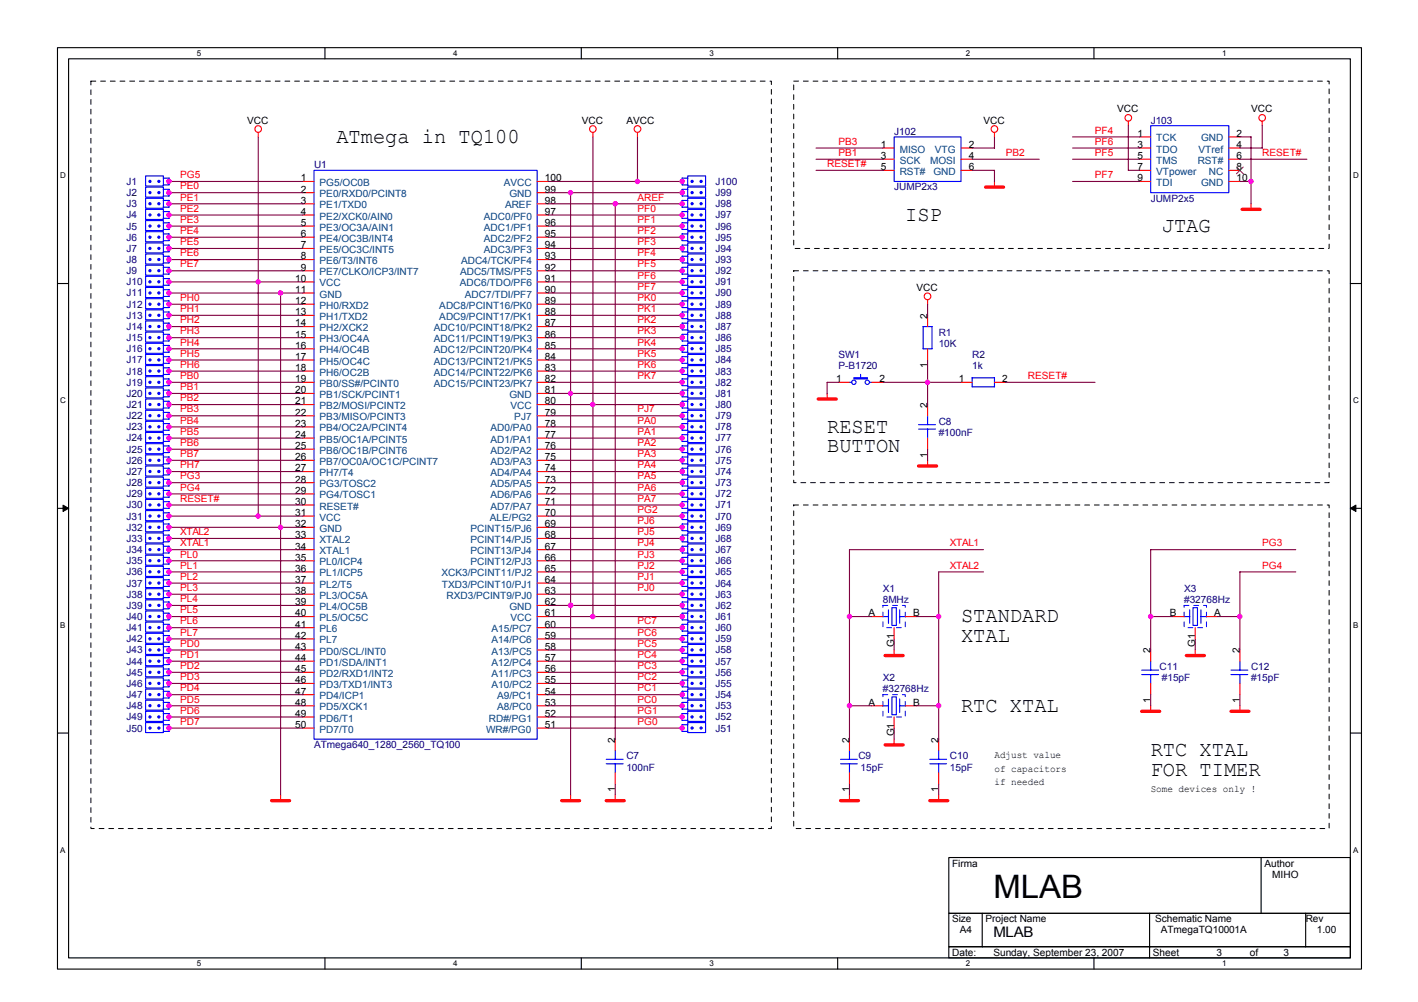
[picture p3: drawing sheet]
<svg xmlns="http://www.w3.org/2000/svg" width="297mm" height="210mm" viewBox="0 0 297 210" stroke-linecap="round" stroke-linejoin="round" font-family="sans-serif">
<defs><g id="words">
<text font-size="6.8" x="208.1" y="188.1">MLAB</text>
<g font-size="4.4">
<text x="70.5" y="29.9">ATmega in TQ100</text>
<text x="189.6" y="46.2">ISP</text>
<text x="243.4" y="48.6">JTAG</text>
<text x="173.3" y="90.6">RESET</text>
<text x="173.3" y="94.7">BUTTON</text>
<text x="201.3" y="130.4">STANDARD</text>
<text x="201.3" y="134.5">XTAL</text>
<text x="201.3" y="149.1">RTC XTAL</text>
<text x="241" y="158.4">RTC XTAL</text>
<text x="241" y="162.5">FOR TIMER</text>
</g>
<text font-size="3" x="208.1" y="196.4">MLAB</text>
<g font-size="2.1">
<text x="234" y="23.6">VCC</text>
<text x="262.1" y="23.6">VCC</text>
<text x="51.7" y="25.9">VCC</text>
<text x="121.9" y="25.9">VCC</text>
<text x="131.2" y="25.9">AVCC</text>
<text x="206" y="25.9">VCC</text>
<text x="238.2" y="28.7">1</text>
<text x="259" y="28.7">2</text>
<text x="184.5" y="31">1</text>
<text x="184.5" y="33.3">3</text>
<text x="184.5" y="35.7">5</text>
<text x="202.9" y="31">2</text>
<text x="202.9" y="33.3">4</text>
<text x="202.9" y="35.7">6</text>
<text x="238.2" y="31">3</text>
<text x="238.2" y="33.3">5</text>
<text x="238.2" y="35.7">7</text>
<text x="259" y="31">4</text>
<text x="259" y="33.3">6</text>
<text x="259" y="35.7">8</text>
<text x="63" y="38">1</text>
<text x="63" y="40.3">2</text>
<text x="114.1" y="40.3">99</text>
<text x="114.1" y="38">100</text>
<text x="238.2" y="38">9</text>
<text x="259" y="38">10</text>
<text x="63" y="42.7">3</text>
<text x="63" y="45">4</text>
<text x="63" y="47.3">5</text>
<text x="114.1" y="47.3">96</text>
<text x="114.1" y="45">97</text>
<text x="114.1" y="42.7">98</text>
<text x="63" y="49.7">6</text>
<text x="63" y="52">7</text>
<text x="114.1" y="52">94</text>
<text x="114.1" y="49.7">95</text>
<text x="61.8" y="59">10</text>
<text x="63" y="54.4">8</text>
<text x="63" y="56.7">9</text>
<text x="114.1" y="59">91</text>
<text x="114.1" y="56.7">92</text>
<text x="114.1" y="54.4">93</text>
<text x="61.8" y="61.4">11</text>
<text x="61.8" y="63.7">12</text>
<text x="114.1" y="63.7">89</text>
<text x="114.1" y="61.4">90</text>
<text x="192" y="60.9">VCC</text>
<text x="61.8" y="66">13</text>
<text x="61.8" y="68.4">14</text>
<text x="61.8" y="70.7">15</text>
<text x="114.1" y="70.7">86</text>
<text x="114.1" y="68.4">87</text>
<text x="114.1" y="66">88</text>
<text x="194.3" y="66.8" transform="rotate(-90 194.3 66.8)">2</text>
<text x="61.8" y="73">16</text>
<text x="61.8" y="75.4">17</text>
<text x="61.8" y="77.7">18</text>
<text x="114.1" y="77.7">83</text>
<text x="114.1" y="75.4">84</text>
<text x="114.1" y="73">85</text>
<text x="194.3" y="77.1" transform="rotate(-90 194.3 77.1)">1</text>
<text x="61.8" y="80.1">19</text>
<text x="61.8" y="82.4">20</text>
<text x="114.1" y="82.4">81</text>
<text x="114.1" y="80.1">82</text>
<text x="175.2" y="80.1">1</text>
<text x="184.3" y="80.1">2</text>
<text x="200.8" y="80.1">1</text>
<text x="209.9" y="80.1">2</text>
<text x="61.8" y="84.7">21</text>
<text x="61.8" y="87.1">22</text>
<text x="61.8" y="89.4">23</text>
<text x="114.1" y="89.4">78</text>
<text x="114.1" y="84.7">80</text>
<text x="114.1" y="87.1">79</text>
<text x="194.3" y="85.5" transform="rotate(-90 194.3 85.5)">2</text>
<text x="61.8" y="91.8">24</text>
<text x="61.8" y="94.1">25</text>
<text x="114.1" y="94.1">76</text>
<text x="114.1" y="91.8">77</text>
<text x="194.3" y="95.8" transform="rotate(-90 194.3 95.8)">1</text>
<text x="61.8" y="96.4">26</text>
<text x="61.8" y="98.8">27</text>
<text x="61.8" y="101.1">28</text>
<text x="114.1" y="101.1">73</text>
<text x="114.1" y="98.8">74</text>
<text x="114.1" y="96.4">75</text>
<text x="61.8" y="103.4">29</text>
<text x="61.8" y="105.8">30</text>
<text x="114.1" y="105.8">71</text>
<text x="114.1" y="103.4">72</text>
<text x="61.8" y="108.1">31</text>
<text x="61.8" y="110.4">32</text>
<text x="61.8" y="112.8">33</text>
<text x="114.1" y="112.8">68</text>
<text x="114.1" y="110.4">69</text>
<text x="114.1" y="108.1">70</text>
<text x="61.8" y="115.1">34</text>
<text x="61.8" y="117.5">35</text>
<text x="61.8" y="119.8">36</text>
<text x="114.1" y="119.8">65</text>
<text x="114.1" y="117.5">66</text>
<text x="114.1" y="115.1">67</text>
<text x="61.8" y="122.1">37</text>
<text x="61.8" y="124.5">38</text>
<text x="114.1" y="124.5">63</text>
<text x="114.1" y="122.1">64</text>
<text x="61.8" y="126.8">39</text>
<text x="61.8" y="129.1">40</text>
<text x="61.8" y="131.5">41</text>
<text x="114.1" y="131.5">60</text>
<text x="114.1" y="129.1">61</text>
<text x="114.1" y="126.8">62</text>
<text x="181.9" y="129.1">A</text>
<text x="191.3" y="129.1">B</text>
<text x="245" y="129.1">B</text>
<text x="254.4" y="129.1">A</text>
<text x="61.8" y="133.8">42</text>
<text x="61.8" y="136.1">43</text>
<text x="114.1" y="136.1">58</text>
<text x="114.1" y="133.8">59</text>
<text x="187.3" y="135.6" transform="rotate(-90 187.3 135.6)">G1</text>
<text x="241" y="136.9" transform="rotate(-90 241 136.9)">2</text>
<text x="250.4" y="135.6" transform="rotate(-90 250.4 135.6)">G1</text>
<text x="259.7" y="136.9" transform="rotate(-90 259.7 136.9)">2</text>
<text x="61.8" y="138.5">44</text>
<text x="61.8" y="140.8">45</text>
<text x="61.8" y="143.2">46</text>
<text x="114.1" y="143.2">55</text>
<text x="114.1" y="140.8">56</text>
<text x="114.1" y="138.5">57</text>
<text x="61.8" y="145.5">47</text>
<text x="61.8" y="147.8">48</text>
<text x="114.1" y="147.8">53</text>
<text x="114.1" y="145.5">54</text>
<text x="181.9" y="147.8">A</text>
<text x="191.3" y="147.8">B</text>
<text x="241" y="147.2" transform="rotate(-90 241 147.2)">1</text>
<text x="259.7" y="147.2" transform="rotate(-90 259.7 147.2)">1</text>
<text x="61.8" y="150.2">49</text>
<text x="61.8" y="152.5">50</text>
<text x="114.1" y="152.5">51</text>
<text x="114.1" y="150.2">52</text>
<text x="128.9" y="155.6" transform="rotate(-90 128.9 155.6)">2</text>
<text x="177.9" y="155.6" transform="rotate(-90 177.9 155.6)">2</text>
<text x="187.3" y="154.3" transform="rotate(-90 187.3 154.3)">G1</text>
<text x="196.6" y="155.6" transform="rotate(-90 196.6 155.6)">2</text>
<text x="208.3" y="158.9">Adjust value</text>
<text x="208.3" y="161.7">of capacitors</text>
<text x="128.9" y="165.9" transform="rotate(-90 128.9 165.9)">1</text>
<text x="177.9" y="165.9" transform="rotate(-90 177.9 165.9)">1</text>
<text x="196.6" y="165.9" transform="rotate(-90 196.6 165.9)">1</text>
<text x="208.3" y="164.5">if needed</text>
<text x="241" y="165.9">Some devices only !</text>
<text x="199.5" y="181.5">Firma</text>
<text x="264.9" y="181.5">Author</text>
<text x="266.5" y="183.9">MIHO</text>
<text x="199.5" y="193.2">Size</text>
<text x="201.1" y="195.5">A4</text>
<text x="206.5" y="193.2">Project Name</text>
<text x="242" y="193.2">Schematic Name</text>
<text x="243.1" y="195.5">ATmegaTQ10001A</text>
<text x="273.5" y="193.2">Rev</text>
<text x="275.9" y="195.5">1.00</text>
<text x="199.5" y="200.2">Date:</text>
<text x="208.1" y="200.2">Sunday, September 23, 2007</text>
<text x="241.5" y="200.2">Sheet</text>
<text x="254.8" y="200.2">3</text>
<text x="261.8" y="200.2">of</text>
<text x="268.9" y="200.2">3</text>
</g>
<g font-size="2.1" fill="#000080">
<text x="187.3" y="28.2">J102</text>
<text x="241" y="25.9">J103</text>
<text x="65.8" y="35.2">U1</text>
<text x="26.5" y="41.1">J2</text>
<text x="26.5" y="38.7">J1</text>
<text x="149.9" y="41.1">J99</text>
<text x="149.9" y="38.7">J100</text>
<text x="187.3" y="39.9">JUMP2x3</text>
<text x="26.5" y="45.7">J4</text>
<text x="26.5" y="43.4">J3</text>
<text x="149.9" y="45.7">J97</text>
<text x="149.9" y="43.4">J98</text>
<text x="241" y="42.2">JUMP2x5</text>
<text x="26.5" y="48.1">J5</text>
<text x="26.5" y="50.4">J6</text>
<text x="26.5" y="52.8">J7</text>
<text x="149.9" y="52.8">J94</text>
<text x="149.9" y="50.4">J95</text>
<text x="149.9" y="48.1">J96</text>
<text x="26.5" y="57.4">J9</text>
<text x="26.5" y="55.1">J8</text>
<text x="26.5" y="59.8">J10</text>
<text x="149.9" y="57.4">J92</text>
<text x="149.9" y="55.1">J93</text>
<text x="149.9" y="59.8">J91</text>
<text x="26.5" y="64.5">J12</text>
<text x="26.5" y="62.1">J11</text>
<text x="149.9" y="62.1">J90</text>
<text x="149.9" y="64.5">J89</text>
<text x="26.5" y="66.8">J13</text>
<text x="26.5" y="69.1">J14</text>
<text x="26.5" y="71.5">J15</text>
<text x="149.9" y="66.8">J88</text>
<text x="149.9" y="69.1">J87</text>
<text x="149.9" y="71.5">J86</text>
<text x="196.6" y="70.3">R1</text>
<text x="26.5" y="76.1">J17</text>
<text x="26.5" y="73.8">J16</text>
<text x="149.9" y="73.8">J85</text>
<text x="149.9" y="76.1">J84</text>
<text x="175.6" y="75">SW1</text>
<text x="175.6" y="77.3">P-B1720</text>
<text x="196.6" y="72.6">10K</text>
<text x="203.6" y="75">R2</text>
<text x="203.6" y="77.3">1k</text>
<text x="26.5" y="80.8">J19</text>
<text x="26.5" y="78.5">J18</text>
<text x="26.5" y="83.1">J20</text>
<text x="149.9" y="83.1">J81</text>
<text x="149.9" y="78.5">J83</text>
<text x="149.9" y="80.8">J82</text>
<text x="26.5" y="87.8">J22</text>
<text x="26.5" y="85.5">J21</text>
<text x="149.9" y="85.5">J80</text>
<text x="149.9" y="87.8">J79</text>
<text x="196.6" y="89">C8</text>
<text x="26.5" y="92.5">J24</text>
<text x="26.5" y="94.8">J25</text>
<text x="26.5" y="90.1">J23</text>
<text x="149.9" y="92.5">J77</text>
<text x="149.9" y="90.1">J78</text>
<text x="149.9" y="94.8">J76</text>
<text x="196.6" y="91.3">#100nF</text>
<text x="26.5" y="101.8">J28</text>
<text x="26.5" y="97.2">J26</text>
<text x="26.5" y="99.5">J27</text>
<text x="149.9" y="97.2">J75</text>
<text x="149.9" y="99.5">J74</text>
<text x="149.9" y="101.8">J73</text>
<text x="26.5" y="104.2">J29</text>
<text x="26.5" y="106.5">J30</text>
<text x="149.9" y="106.5">J71</text>
<text x="149.9" y="104.2">J72</text>
<text x="26.5" y="108.8">J31</text>
<text x="26.5" y="113.5">J33</text>
<text x="26.5" y="111.2">J32</text>
<text x="149.9" y="113.5">J68</text>
<text x="149.9" y="111.2">J69</text>
<text x="149.9" y="108.8">J70</text>
<text x="26.5" y="115.8">J34</text>
<text x="26.5" y="118.2">J35</text>
<text x="149.9" y="115.8">J67</text>
<text x="149.9" y="118.2">J66</text>
<text x="26.5" y="120.5">J36</text>
<text x="26.5" y="122.9">J37</text>
<text x="26.5" y="125.2">J38</text>
<text x="149.9" y="120.5">J65</text>
<text x="149.9" y="122.9">J64</text>
<text x="149.9" y="125.2">J63</text>
<text x="185" y="124">X1</text>
<text x="248" y="124">X3</text>
<text x="26.5" y="127.5">J39</text>
<text x="26.5" y="129.9">J40</text>
<text x="149.9" y="127.5">J62</text>
<text x="149.9" y="129.9">J61</text>
<text x="185" y="126.4">8MHz</text>
<text x="248" y="126.4">#32768Hz</text>
<text x="26.5" y="132.2">J41</text>
<text x="26.5" y="134.6">J42</text>
<text x="26.5" y="136.9">J43</text>
<text x="149.9" y="132.2">J60</text>
<text x="149.9" y="134.6">J59</text>
<text x="149.9" y="136.9">J58</text>
<text x="26.5" y="139.2">J44</text>
<text x="26.5" y="141.6">J45</text>
<text x="26.5" y="143.9">J46</text>
<text x="149.9" y="139.2">J57</text>
<text x="149.9" y="143.9">J55</text>
<text x="149.9" y="141.6">J56</text>
<text x="185" y="142.7">X2</text>
<text x="242.9" y="140.4">C11</text>
<text x="243.4" y="142.7">#15pF</text>
<text x="262.1" y="140.4">C12</text>
<text x="262.1" y="142.7">#15pF</text>
<text x="26.5" y="146.2">J47</text>
<text x="26.5" y="148.6">J48</text>
<text x="149.9" y="146.2">J54</text>
<text x="149.9" y="148.6">J53</text>
<text x="185" y="145.1">#32768Hz</text>
<text x="26.5" y="150.9">J49</text>
<text x="26.5" y="153.2">J50</text>
<text x="149.9" y="153.2">J51</text>
<text x="149.9" y="150.9">J52</text>
<text x="65.8" y="156.7">ATmega640_1280_2560_TQ100</text>
<text x="131.2" y="159.1">C7</text>
<text x="131.2" y="161.4">100nF</text>
<text x="179.8" y="159.1">C9</text>
<text x="180.3" y="161.4">15pF</text>
<text x="199" y="159.1">C10</text>
<text x="199" y="161.4">15pF</text>
</g>
<g font-size="2.1" fill="#f00">
<text x="229.4" y="28">PF4</text>
<text x="173.3" y="35">RESET#</text>
<text x="175.6" y="30.3">PB3</text>
<text x="175.6" y="32.7">PB1</text>
<text x="210.7" y="32.7">PB2</text>
<text x="229.4" y="30.3">PF6</text>
<text x="229.4" y="32.7">PF5</text>
<text x="264.4" y="32.7">RESET#</text>
<text x="37.7" y="39.7">PE0</text>
<text x="37.7" y="37.3">PG5</text>
<text x="229.4" y="37.3">PF7</text>
<text x="37.7" y="42">PE1</text>
<text x="37.7" y="44.3">PE2</text>
<text x="37.7" y="46.7">PE3</text>
<text x="133.5" y="44.3">PF0</text>
<text x="133.5" y="42">AREF</text>
<text x="133.5" y="46.7">PF1</text>
<text x="37.7" y="51.4">PE5</text>
<text x="37.7" y="53.7">PE6</text>
<text x="37.7" y="49">PE4</text>
<text x="133.5" y="51.4">PF3</text>
<text x="133.5" y="53.7">PF4</text>
<text x="133.5" y="49">PF2</text>
<text x="37.7" y="56">PE7</text>
<text x="133.5" y="58.4">PF6</text>
<text x="133.5" y="56">PF5</text>
<text x="37.7" y="65.4">PH1</text>
<text x="37.7" y="63">PH0</text>
<text x="133.5" y="60.7">PF7</text>
<text x="133.5" y="63">PK0</text>
<text x="133.5" y="65.4">PK1</text>
<text x="37.7" y="70.1">PH3</text>
<text x="37.7" y="67.7">PH2</text>
<text x="133.5" y="70.1">PK3</text>
<text x="133.5" y="67.7">PK2</text>
<text x="37.7" y="77.1">PH6</text>
<text x="37.7" y="72.4">PH4</text>
<text x="37.7" y="74.7">PH5</text>
<text x="133.5" y="72.4">PK4</text>
<text x="133.5" y="77.1">PK6</text>
<text x="133.5" y="74.7">PK5</text>
<text x="37.7" y="79.4">PB0</text>
<text x="37.7" y="81.7">PB1</text>
<text x="133.5" y="79.4">PK7</text>
<text x="215.3" y="79.4">RESET#</text>
<text x="37.7" y="84.1">PB2</text>
<text x="37.7" y="88.8">PB4</text>
<text x="37.7" y="86.4">PB3</text>
<text x="133.5" y="88.8">PA0</text>
<text x="133.5" y="86.4">PJ7</text>
<text x="37.7" y="93.4">PB6</text>
<text x="37.7" y="91.1">PB5</text>
<text x="37.7" y="95.8">PB7</text>
<text x="133.5" y="95.8">PA3</text>
<text x="133.5" y="91.1">PA1</text>
<text x="133.5" y="93.4">PA2</text>
<text x="37.7" y="100.4">PG3</text>
<text x="37.7" y="98.1">PH7</text>
<text x="133.5" y="98.1">PA4</text>
<text x="133.5" y="100.4">PA5</text>
<text x="37.7" y="105.1">RESET#</text>
<text x="37.7" y="102.8">PG4</text>
<text x="133.5" y="107.4">PG2</text>
<text x="133.5" y="102.8">PA6</text>
<text x="133.5" y="105.1">PA7</text>
<text x="37.7" y="112.1">XTAL2</text>
<text x="133.5" y="109.8">PJ6</text>
<text x="133.5" y="112.1">PJ5</text>
<text x="37.7" y="119.1">PL1</text>
<text x="37.7" y="114.4">XTAL1</text>
<text x="37.7" y="116.8">PL0</text>
<text x="133.5" y="114.4">PJ4</text>
<text x="133.5" y="116.8">PJ3</text>
<text x="133.5" y="119.1">PJ2</text>
<text x="199" y="114.4">XTAL1</text>
<text x="199" y="119.1">XTAL2</text>
<text x="264.4" y="114.4">PG3</text>
<text x="264.4" y="119.1">PG4</text>
<text x="37.7" y="123.8">PL3</text>
<text x="37.7" y="121.5">PL2</text>
<text x="133.5" y="121.5">PJ1</text>
<text x="133.5" y="123.8">PJ0</text>
<text x="37.7" y="128.5">PL5</text>
<text x="37.7" y="130.8">PL6</text>
<text x="37.7" y="126.1">PL4</text>
<text x="133.5" y="130.8">PC7</text>
<text x="37.7" y="133.1">PL7</text>
<text x="37.7" y="135.5">PD0</text>
<text x="37.7" y="137.8">PD1</text>
<text x="133.5" y="137.8">PC4</text>
<text x="133.5" y="133.1">PC6</text>
<text x="133.5" y="135.5">PC5</text>
<text x="37.7" y="142.5">PD3</text>
<text x="37.7" y="140.2">PD2</text>
<text x="133.5" y="142.5">PC2</text>
<text x="133.5" y="140.2">PC3</text>
<text x="37.7" y="144.8">PD4</text>
<text x="37.7" y="147.2">PD5</text>
<text x="37.7" y="149.5">PD6</text>
<text x="133.5" y="147.2">PC0</text>
<text x="133.5" y="144.8">PC1</text>
<text x="133.5" y="149.5">PG1</text>
<text x="37.7" y="151.9">PD7</text>
<text x="133.5" y="151.9">PG0</text>
</g>
<g font-size="2.1" fill="#004080">
<text x="242.2" y="29.6">TCK</text>
<text x="251.6" y="29.6">GND</text>
<text x="188.5" y="32">MISO</text>
<text x="188.5" y="34.3">SCK</text>
<text x="194.8" y="34.3">MOSI</text>
<text x="195.8" y="32">VTG</text>
<text x="242.2" y="32">TDO</text>
<text x="242.2" y="34.3">TMS</text>
<text x="250.9" y="34.3">RST#</text>
<text x="251.1" y="32">VTref</text>
<text x="66.9" y="39">PG5/OC0B</text>
<text x="66.9" y="41.3">PE0/RXD0/PCINT8</text>
<text x="105.6" y="39">AVCC</text>
<text x="106.7" y="41.3">GND</text>
<text x="188.5" y="36.6">RST#</text>
<text x="195.5" y="36.6">GND</text>
<text x="242.2" y="36.6">VTpower</text>
<text x="242.2" y="39">TDI</text>
<text x="251.6" y="39">GND</text>
<text x="253.2" y="36.6">NC</text>
<text x="66.9" y="43.6">PE1/TXD0</text>
<text x="66.9" y="46">PE2/XCK0/AIN0</text>
<text x="101.4" y="46">ADC0/PF0</text>
<text x="105.8" y="43.6">AREF</text>
<text x="66.9" y="48.3">PE3/OC3A/AIN1</text>
<text x="66.9" y="50.7">PE4/OC3B/INT4</text>
<text x="66.9" y="53">PE5/OC3C/INT5</text>
<text x="101.4" y="53">ADC3/PF3</text>
<text x="101.4" y="50.7">ADC2/PF2</text>
<text x="101.4" y="48.3">ADC1/PF1</text>
<text x="66.9" y="55.3">PE6/T3/INT6</text>
<text x="66.9" y="57.7">PE7/CLKO/ICP3/INT7</text>
<text x="96.4" y="57.7">ADC5/TMS/PF5</text>
<text x="96.6" y="55.3">ADC4/TCK/PF4</text>
<text x="66.9" y="60">VCC</text>
<text x="66.9" y="62.3">GND</text>
<text x="66.9" y="64.7">PH0/RXD2</text>
<text x="92" y="64.7">ADC8/PCINT16/PK0</text>
<text x="96.3" y="60">ADC6/TDO/PF6</text>
<text x="97.4" y="62.3">ADC7/TDI/PF7</text>
<text x="66.9" y="67">PH1/TXD2</text>
<text x="66.9" y="69.4">PH2/XCK2</text>
<text x="66.9" y="71.7">PH3/OC4A</text>
<text x="90.9" y="71.7">ADC11/PCINT19/PK3</text>
<text x="90.9" y="69.4">ADC10/PCINT18/PK2</text>
<text x="92" y="67">ADC9/PCINT17/PK1</text>
<text x="66.9" y="74">PH4/OC4B</text>
<text x="66.9" y="76.4">PH5/OC4C</text>
<text x="90.9" y="76.4">ADC13/PCINT21/PK5</text>
<text x="90.9" y="74">ADC12/PCINT20/PK4</text>
<text x="66.9" y="78.7">PH6/OC2B</text>
<text x="66.9" y="81">PB0/SS#/PCINT0</text>
<text x="66.9" y="83.4">PB1/SCK/PCINT1</text>
<text x="90.9" y="81">ADC15/PCINT23/PK7</text>
<text x="90.9" y="78.7">ADC14/PCINT22/PK6</text>
<text x="106.7" y="83.4">GND</text>
<text x="66.9" y="85.7">PB2/MOSI/PCINT2</text>
<text x="66.9" y="88.1">PB3/MISO/PCINT3</text>
<text x="107" y="85.7">VCC</text>
<text x="107.7" y="88.1">PJ7</text>
<text x="66.9" y="90.4">PB4/OC2A/PCINT4</text>
<text x="66.9" y="92.7">PB5/OC1A/PCINT5</text>
<text x="66.9" y="95.1">PB6/OC1B/PCINT6</text>
<text x="102.7" y="95.1">AD2/PA2</text>
<text x="102.7" y="92.7">AD1/PA1</text>
<text x="102.7" y="90.4">AD0/PA0</text>
<text x="66.9" y="97.4">PB7/OC0A/OC1C/PCINT7</text>
<text x="66.9" y="99.7">PH7/T4</text>
<text x="102.7" y="99.7">AD4/PA4</text>
<text x="102.7" y="97.4">AD3/PA3</text>
<text x="66.9" y="102.1">PG3/TOSC2</text>
<text x="66.9" y="104.4">PG4/TOSC1</text>
<text x="66.9" y="106.7">RESET#</text>
<text x="102.7" y="106.7">AD7/PA7</text>
<text x="102.7" y="104.4">AD6/PA6</text>
<text x="102.7" y="102.1">AD5/PA5</text>
<text x="66.9" y="109.1">VCC</text>
<text x="66.9" y="111.4">GND</text>
<text x="66.9" y="113.7">XTAL2</text>
<text x="98.5" y="113.7">PCINT14/PJ5</text>
<text x="98.5" y="111.4">PCINT15/PJ6</text>
<text x="102.6" y="109.1">ALE/PG2</text>
<text x="66.9" y="116.1">XTAL1</text>
<text x="66.9" y="118.4">PL0/ICP4</text>
<text x="98.5" y="118.4">PCINT12/PJ3</text>
<text x="98.5" y="116.1">PCINT13/PJ4</text>
<text x="66.9" y="120.8">PL1/ICP5</text>
<text x="66.9" y="123.1">PL2/T5</text>
<text x="66.9" y="125.4">PL3/OC5A</text>
<text x="92.5" y="120.8">XCK3/PCINT11/PJ2</text>
<text x="92.6" y="123.1">TXD3/PCINT10/PJ1</text>
<text x="93.5" y="125.4">RXD3/PCINT9/PJ0</text>
<text x="66.9" y="127.8">PL4/OC5B</text>
<text x="66.9" y="130.1">PL5/OC5C</text>
<text x="106.7" y="127.8">GND</text>
<text x="107" y="130.1">VCC</text>
<text x="66.9" y="132.4">PL6</text>
<text x="66.9" y="134.8">PL7</text>
<text x="66.9" y="137.1">PD0/SCL/INT0</text>
<text x="103" y="137.1">A13/PC5</text>
<text x="103" y="134.8">A14/PC6</text>
<text x="103" y="132.4">A15/PC7</text>
<text x="66.9" y="139.5">PD1/SDA/INT1</text>
<text x="66.9" y="141.8">PD2/RXD1/INT2</text>
<text x="103" y="141.8">A11/PC3</text>
<text x="103" y="139.5">A12/PC4</text>
<text x="66.9" y="144.1">PD3/TXD1/INT3</text>
<text x="66.9" y="146.5">PD4/ICP1</text>
<text x="66.9" y="148.8">PD5/XCK1</text>
<text x="103" y="144.1">A10/PC2</text>
<text x="104.1" y="148.8">A8/PC0</text>
<text x="104.1" y="146.5">A9/PC1</text>
<text x="66.9" y="151.1">PD6/T1</text>
<text x="66.9" y="153.5">PD7/T0</text>
<text x="101.8" y="153.5">WR#/PG0</text>
<text x="102.4" y="151.1">RD#/PG1</text>
</g>
<g font-size="1.7">
<text x="41.2" y="11.7">5</text>
<text x="94.9" y="11.7">4</text>
<text x="148.6" y="11.7">3</text>
<text x="202.3" y="11.7">2</text>
<text x="256" y="11.7">1</text>
<text x="12.6" y="37.4">D</text>
<text x="283.5" y="37.4">D</text>
<text x="12.6" y="84.4">C</text>
<text x="283.5" y="84.4">C</text>
<text x="12.6" y="131.5">B</text>
<text x="283.5" y="131.5">B</text>
<text x="12.6" y="178.6">A</text>
<text x="283.5" y="178.6">A</text>
<text x="41.2" y="202.4">5</text>
<text x="94.9" y="202.4">4</text>
<text x="148.6" y="202.4">3</text>
<text x="202.3" y="202.4">2</text>
<text x="256" y="202.4">1</text>
</g>
</g></defs>
<path d="M12 10h273.2v193h-273.2zM14.4 12.3h268.5v188.4h-268.5z" fill="none" stroke="#000" stroke-width=".23"/>
<g fill="#fff">
<path d="M41.2 10.2h.9v1.9h-.9z"/>
<path d="M41.2 200.9h.9v1.9h-.9z"/>
</g>
<path d="M68.1 10v2.3M68.1 200.7v2.3" fill="none" stroke="#000" stroke-width=".23"/>
<g fill="#fff">
<path d="M94.9 10.2h.9v1.9h-.9z"/>
<path d="M94.9 200.9h.9v1.9h-.9z"/>
</g>
<path d="M121.8 10v2.3M121.8 200.7v2.3" fill="none" stroke="#000" stroke-width=".23"/>
<g fill="#fff">
<path d="M148.6 10.2h.9v1.9h-.9z"/>
<path d="M148.6 200.9h.9v1.9h-.9z"/>
</g>
<path d="M175.5 10v2.3M175.5 200.7v2.3" fill="none" stroke="#000" stroke-width=".23"/>
<g fill="#fff">
<path d="M202.3 10.2h.9v1.9h-.9z"/>
<path d="M202.3 200.9h.9v1.9h-.9z"/>
</g>
<path d="M229.2 10v2.3M229.2 200.7v2.3" fill="none" stroke="#000" stroke-width=".23"/>
<g fill="#fff">
<path d="M256 10.2h.9v1.9h-.9z"/>
<path d="M256 200.9h.9v1.9h-.9z"/>
<path d="M12.6 35.9h1.2v1.8h-1.2z"/>
<path d="M283.5 35.9h1.2v1.8h-1.2z"/>
<path d="M12.6 82.9h1.2v1.9h-1.2z"/>
<path d="M283.5 82.9h1.2v1.9h-1.2z"/>
</g>
<path d="M12 59.4h2.4M282.9 59.4h2.3" fill="none" stroke="#000" stroke-width=".23"/>
<g fill="#fff">
<path d="M12.6 130h1.2v1.9h-1.2z"/>
<path d="M283.5 130h1.1v1.9h-1.1z"/>
</g>
<path d="M12 106.5h2.4M282.9 106.5h2.3" fill="none" stroke="#000" stroke-width=".23"/>
<path d="M13.2 105.8l1.2 .7-1.2 .6zM282.9 106.5l1.1-.7v1.3z" fill="#000" stroke="#000" stroke-width=".21"/>
<g fill="#fff">
<path d="M12.6 177.1h1.2v1.9h-1.2z"/>
<path d="M283.4 177.1h1.2v1.9h-1.2z"/>
</g>
<path d="M12 153.6h2.4M282.9 153.6h2.3M198.8 179.6h84.1v11.7h-84.1zM264.2 179.6v11.7M198.8 191.3h84.1v7h-84.1zM198.8 198.3h84.1v2.4h-84.1zM205.8 191.3v7.1M240.8 191.3v9.4M273.5 191.3v7.1" fill="none" stroke="#000" stroke-width=".23"/>
<path d="M19 17h142.6v156.6h-142.6v-156.6M166.3 17h112.1v35h-112.1v-35M166.3 56.7h112.1v44.4h-112.1v-44.4M166.3 105.8h112.1v67.8h-112.1v-67.8" fill="none" stroke="#000" stroke-width=".21" stroke-dasharray="1 1 1 1 1 1 1 1"/>
<g fill="none" stroke="#f00" stroke-width=".23">
<path d="M35.4 38h.1M54.1 27.7v1M63.4 38h2.4M112.5 38h2.3M124.2 27.7v1M133.5 27.7v1M142.9 38h.1M185 31h2.3M185 33.4h2.3M185 35.7h2.3M201.3 31h2.3M201.3 33.4h2.3"/>
<path d="M201.3 35.7h2.3M208.3 27.7v1M208.3 38v1.2M236.4 25.4v.9M238.7 28.7h2.3M238.7 31h2.3M238.7 33.4h2.3M238.7 35.7h2.3M238.7 38h2.3M257.4 28.7h2.3M257.4 31h2.3M257.4 33.4h2.3"/>
<path d="M257.4 35.7h2.3M257.4 38h2.3M264.4 25.4v.9M35.4 56.7h.1M35.4 47.4h.1M35.4 49.7h.1M35.4 45h.1M35.4 52h.1M35.4 42.7h.1M35.4 40.4h.1M35.4 54.4h.1M35.4 59.1h.1"/>
<path d="M63.4 40.4h2.4M63.4 42.7h2.4M63.4 45h2.4M63.4 47.4h2.4M63.4 49.7h2.4M63.4 52h2.4M63.4 54.4h2.4M63.4 56.7h2.4M63.4 59.1h2.4M112.5 40.4h2.3M112.5 42.7h2.3M112.5 45h2.3"/>
<path d="M112.5 47.4h2.3M112.5 49.7h2.3M112.5 52h2.3M112.5 54.4h2.3M112.5 56.7h2.3M112.5 59.1h2.3M142.9 56.7h.1M142.9 54.4h.1M142.9 59.1h.1M142.9 52h.1M142.9 49.7h.1M142.9 45h.1"/>
<path d="M142.9 47.4h.1M142.9 40.4h.1M142.9 42.7h.1M262.1 42.7v1.2M35.4 63.7h.1M35.4 61.4h.1M35.4 66.1h.1M35.4 75.4h.1M35.4 68.4h.1M35.4 70.7h.1M35.4 73.1h.1M35.4 77.7h.1"/>
<path d="M63.4 61.4h2.4M63.4 63.7h2.4M63.4 66.1h2.4M63.4 68.4h2.4M63.4 70.7h2.4M63.4 73.1h2.4M63.4 75.4h2.4M63.4 77.7h2.4M112.5 61.4h2.3M112.5 63.7h2.3M112.5 66.1h2.3M112.5 68.4h2.3"/>
<path d="M112.5 70.7h2.3M112.5 73.1h2.3M112.5 75.4h2.3M112.5 77.7h2.3M142.9 61.4h.1M142.9 66.1h.1M142.9 63.7h.1M142.9 77.7h.1M142.9 73.1h.1M142.9 68.4h.1M142.9 75.4h.1M142.9 70.7h.1"/>
<path d="M194.3 62.8v.9M194.3 66.1v2.3M194.3 73.1v2.3M35.4 87.1h.1M35.4 91.8h.1M35.4 84.8h.1M35.4 94.1h.1M35.4 96.4h.1M35.4 80.1h.1M35.4 98.8h.1M35.4 89.4h.1M35.4 82.4h.1"/>
<path d="M63.4 80.1h2.4M63.4 82.4h2.4M63.4 84.8h2.4M63.4 87.1h2.4M63.4 89.4h2.4M63.4 91.8h2.4M63.4 94.1h2.4M63.4 96.4h2.4M63.4 98.8h2.4M112.5 80.1h2.3M112.5 82.4h2.3M112.5 84.8h2.3"/>
<path d="M112.5 87.1h2.3M112.5 89.4h2.3M112.5 91.8h2.3M112.5 94.1h2.3M112.5 96.4h2.3M112.5 98.8h2.3M142.9 96.4h.1M142.9 91.8h.1M142.9 84.8h.1M142.9 87.1h.1M142.9 82.4h.1M142.9 80.1h.1"/>
<path d="M142.9 98.8h.1M142.9 89.4h.1M142.9 94.1h.1M173.3 82.4v1.2M175.6 80.1h2.3M182.6 80.1h2.4M194.3 84.8v2.3M194.3 91.8v2.3M194.3 96.4v1.2M201.3 80.1h2.3M208.3 80.1h2.4M35.4 119.8h.1"/>
<path d="M35.4 101.1h.1M35.4 103.5h.1M35.4 105.8h.1M35.4 108.1h.1M35.4 112.8h.1M35.4 110.5h.1M35.4 115.1h.1M35.4 117.5h.1M63.4 101.1h2.4M63.4 103.5h2.4M63.4 105.8h2.4M63.4 108.1h2.4"/>
<path d="M63.4 110.5h2.4M63.4 112.8h2.4M63.4 115.1h2.4M63.4 117.5h2.4M63.4 119.8h2.4M112.5 101.1h2.3M112.5 103.5h2.3M112.5 105.8h2.3M112.5 108.1h2.3M112.5 110.5h2.3M112.5 112.8h2.3M112.5 115.1h2.3"/>
<path d="M112.5 117.5h2.3M112.5 119.8h2.3M142.9 115.1h.1M142.9 112.8h.1M142.9 117.5h.1M142.9 110.5h.1M142.9 119.8h.1M142.9 108.1h.1M142.9 105.8h.1M142.9 103.5h.1M142.9 101.1h.1M35.4 122.2h.1"/>
<path d="M35.4 124.5h.1M35.4 126.8h.1M35.4 129.2h.1M35.4 131.5h.1M35.4 133.8h.1M35.4 136.2h.1M35.4 138.5h.1M63.4 122.2h2.4M63.4 124.5h2.4M63.4 126.8h2.4M63.4 129.2h2.4M63.4 131.5h2.4"/>
<path d="M63.4 133.8h2.4M63.4 136.2h2.4M63.4 138.5h2.4M112.5 122.2h2.3M112.5 124.5h2.3M112.5 126.8h2.3M112.5 129.2h2.3M112.5 131.5h2.3M112.5 133.8h2.3M112.5 136.2h2.3M112.5 138.5h2.3M142.9 131.5h.1"/>
<path d="M142.9 126.8h.1M142.9 133.8h.1M142.9 138.5h.1M142.9 129.2h.1M142.9 136.2h.1M142.9 122.2h.1M142.9 124.5h.1M182.6 129.2h2.4M187.3 131.5v2.3M187.3 136.2v1.2M189.6 129.2h2.4M241 136.2v2.3"/>
<path d="M245.7 129.2h2.3M250.4 131.5v2.3M250.4 136.2v1.2M252.7 129.2h2.4M259.7 136.2v2.3M35.4 140.8h.1M35.4 143.2h.1M35.4 145.5h.1M35.4 147.8h.1M35.4 150.2h.1M35.4 152.5h.1M63.4 140.8h2.4"/>
<path d="M63.4 143.2h2.4M63.4 145.5h2.4M63.4 147.8h2.4M63.4 150.2h2.4M63.4 152.5h2.4M112.5 140.8h2.3M112.5 143.2h2.3M112.5 145.5h2.3M112.5 147.8h2.3M112.5 150.2h2.3M112.5 152.5h2.3M128.9 154.9v2.3"/>
<path d="M142.9 145.5h.1M142.9 147.8h.1M142.9 152.5h.1M142.9 143.2h.1M142.9 150.2h.1M142.9 140.8h.1M177.9 154.9v2.3M182.6 147.8h2.4M187.3 150.2v2.3M187.3 154.9v1.2M189.6 147.8h2.4M196.6 154.9v2.3"/>
<path d="M241 143.2v2.3M241 147.8v1.2M259.7 143.2v2.3M259.7 147.8v1.2M58.8 166.5v1.2M119.5 166.5v1.2M128.9 161.9v2.3M128.9 166.5v1.2M177.9 161.9v2.3M177.9 166.5v1.2M196.6 161.9v2.3M196.6 166.5v1.2"/>
<circle cx="54.1" cy="27" r=".69"/>
<circle cx="124.2" cy="27" r=".69"/>
<circle cx="133.5" cy="27" r=".7"/>
<circle cx="208.3" cy="27" r=".7"/>
<circle cx="236.4" cy="24.7" r=".69"/>
<circle cx="264.4" cy="24.7" r=".69"/>
<circle cx="194.3" cy="62.1" r=".7"/>
</g>
<g fill="none" stroke="#f00" stroke-width=".7">
<path d="M206.5 39.2h3.7M260.2 43.9h3.8M171.4 83.6h3.8M192.4 97.6h3.8M185.4 137.3h3.8M248.5 137.3h3.8M185.4 156h3.8M239.2 149h3.7M257.9 149h3.7M56.9 167.7h3.8M117.7 167.7h3.7M127 167.7h3.8"/>
<path d="M176.1 167.7h3.7M194.8 167.7h3.7"/>
</g>
<g fill="none" stroke="#00f" stroke-width=".23">
<path d="M30.5 39.2h3.7v2.1h-3.7zM30.5 36.9h3.7v2.1h-3.7zM34.2 39.7l1.2-.1v1.5h-1.2M34.2 37.3h1.2M35.4 37.3v1.4h-1.2M65.8 35.7h46.7v119.2h-46.7zM142.9 37.3v1.4h1.2M142.9 37.3h1.2M144.1 39.2h3.7v2.1h-3.7zM144.1 36.9h3.7v2.1h-3.7zM144.1 39.7l-1.2-.1v1.5h1.2M187.3 28.7h14v9.3h-14z"/>
<path d="M241 26.3h16.4v14.1h-16.4zM30.5 55.5h3.7v2.2h-3.7zM30.5 46.2h3.7v2.1h-3.7zM30.5 48.5h3.7v2.2h-3.7zM30.5 43.9h3.7v2.1h-3.7zM30.5 50.9h3.7v2.1h-3.7zM30.5 41.5h3.7v2.1h-3.7zM30.5 53.2h3.7v2.1h-3.7zM30.5 57.9h3.7v2.1h-3.7zM34.2 44.3h1.2v1.4h-1.2M34.2 46.7h1.2v1.4h-1.2M34.2 53.7h1.2v1.4h-1.2"/>
<path d="M34.2 56h1.2v1.4h-1.2M34.2 58.4l1.2-.1v1.5h-1.2M34.2 49h1.2M34.2 51.4h1.2M34.2 42h1.2M35.4 42v1.4h-1.2M35.4 49v1.4h-1.2M35.4 51.3v1.4h-1.2M142.9 42v1.4h1.2M142.9 49v1.4h1.2M142.9 51.3v1.4h1.2M142.9 49h1.2"/>
<path d="M142.9 51.4h1.2M142.9 42h1.2M144.1 55.5h3.7v2.2h-3.7zM144.1 53.2h3.7v2.1h-3.7zM144.1 57.9h3.7v2.1h-3.7zM144.1 50.9h3.7v2.1h-3.7zM144.1 48.5h3.7v2.2h-3.7zM144.1 43.9h3.7v2.1h-3.7zM144.1 46.2h3.7v2.1h-3.7zM144.1 41.5h3.7v2.1h-3.7zM144.1 44.3h-1.2v1.4h1.2M144.1 46.7h-1.2v1.4h1.2"/>
<path d="M144.1 53.7h-1.2v1.4h1.2M144.1 56h-1.2v1.4h1.2M144.1 58.4l-1.2-.1v1.5h1.2M30.5 62.6h3.7v2.1h-3.7zM30.5 60.2h3.7v2.1h-3.7zM30.5 64.9h3.7v2.1h-3.7zM30.5 74.3h3.7v2h-3.7zM30.5 67.2h3.7v2.1h-3.7zM30.5 78.9h3.7v2.1h-3.7zM30.5 69.6h3.7v2.1h-3.7zM30.5 71.9h3.7v2.1h-3.7zM30.5 76.6h3.7v2.1h-3.7z"/>
<path d="M34.2 65.4l1.2-.1v1.5h-1.2M34.2 70h1.2v1.4h-1.2M34.2 77h1.2v1.4h-1.2M34.2 63h1.2M34.2 60.7h1.2M34.2 79.4h1.2M34.2 74.7h1.2M34.2 67.7h1.2M34.2 72.4h1.2M35.4 60.7v1.4h-1.2M35.4 63v1.4h-1.2M35.4 67.7v1.4h-1.2"/>
<path d="M35.4 72.3v1.5h-1.2M35.4 74.7v1.4h-1.2M35.4 79.4v1.4h-1.2M142.9 60.7v1.4h1.2M142.9 63v1.4h1.2M142.9 67.7v1.4h1.2M142.9 72.3v1.5h1.2M142.9 74.7v1.4h1.2M142.9 79.4v1.4h1.2M142.9 63h1.2M142.9 60.7h1.2M142.9 79.4h1.2"/>
<path d="M142.9 74.7h1.2M142.9 67.7h1.2M142.9 72.4h1.2M144.1 60.2h3.7v2.1h-3.7zM144.1 64.9h3.7v2.1h-3.7zM144.1 62.6h3.7v2.1h-3.7zM144.1 76.6h3.7v2.1h-3.7zM144.1 78.9h3.7v2.1h-3.7zM144.1 71.9h3.7v2.1h-3.7zM144.1 67.2h3.7v2.1h-3.7zM144.1 74.3h3.7v2h-3.7zM144.1 69.6h3.7v2.1h-3.7z"/>
<path d="M144.1 65.4l-1.2-.1v1.5h1.2M144.1 70h-1.2v1.4h1.2M144.1 77h-1.2v1.4h1.2M180.3 78.4v.7M193.4 68.4h1.8v4.7h-1.8M193.4 68.4v4.7M203.6 79.1v1.9h4.7v-1.9h-4.7M30.5 99.9h3.7v2.1h-3.7zM30.5 85.9h3.7v2.1h-3.7zM30.5 90.6h3.7v2.1h-3.7zM30.5 83.6h3.7v2.1h-3.7zM30.5 92.9h3.7v2.1h-3.7z"/>
<path d="M30.5 95.3h3.7v2.1h-3.7zM30.5 97.6h3.7v2.1h-3.7zM30.5 88.3h3.7v2.1h-3.7zM30.5 81.3h3.7v2.1h-3.7zM34.2 84.1l1.2-.1v1.5h-1.2M34.2 88.7h1.2v1.4h-1.2M34.2 95.7h1.2v1.5h-1.2M34.2 98.1h1.2v1.4h-1.2M34.2 91.1h1.2M34.2 86.4h1.2M34.2 93.4h1.2M34.2 81.7h1.2"/>
<path d="M35.4 81.7v1.4h-1.2M35.4 86.4v1.4h-1.2M35.4 91v1.5h-1.2M35.4 93.4v1.4h-1.2M142.9 81.7v1.4h1.2M142.9 86.4v1.4h1.2M142.9 91v1.5h1.2M142.9 93.4v1.4h1.2M142.9 91.1h1.2M142.9 86.4h1.2M142.9 93.4h1.2M142.9 81.7h1.2"/>
<path d="M144.1 95.3h3.7v2.1h-3.7zM144.1 90.6h3.7v2.1h-3.7zM144.1 83.6h3.7v2.1h-3.7zM144.1 85.9h3.7v2.1h-3.7zM144.1 81.3h3.7v2.1h-3.7zM144.1 97.6h3.7v2.1h-3.7zM144.1 99.9h3.7v2.1h-3.7zM144.1 88.3h3.7v2.1h-3.7zM144.1 92.9h3.7v2.1h-3.7zM144.1 84.1l-1.2-.1v1.5h1.2M144.1 88.7h-1.2v1.4h1.2M144.1 95.7h-1.2v1.5h1.2"/>
<path d="M144.1 98.1h-1.2v1.4h1.2M177.9 80.1h.5M182.2 80.1h.4M192.4 89.9h3.6M192.4 89h3.6M194.3 87.1v1.9M194.3 89.9v1.9M30.5 118.6h3.7v2.2h-3.7zM30.5 102.3h3.7v2.1h-3.7zM30.5 104.6h3.7v2.1h-3.7zM30.5 107h3.7v2.1h-3.7zM30.5 111.6h3.7v2.1h-3.7z"/>
<path d="M30.5 109.3h3.7v2.1h-3.7zM30.5 114h3.7v2.1h-3.7zM30.5 116.3h3.7v2.1h-3.7zM34.2 100.4h1.2v1.4h-1.2M34.2 107.4h1.2v1.4h-1.2M34.2 109.8l1.2-.1v1.5h-1.2M34.2 114.4h1.2v1.4h-1.2M34.2 119.1h1.2v1.4h-1.2M34.2 112.1h1.2M34.2 116.8h1.2M34.2 102.7h1.2M34.2 105.1h1.2"/>
<path d="M35.4 102.7v1.5h-1.2M35.4 105.1v1.4h-1.2M35.4 112.1v1.4h-1.2M35.4 116.8v1.4h-1.2M142.9 102.7v1.5h1.2M142.9 105.1v1.4h1.2M142.9 112.1v1.4h1.2M142.9 116.8v1.4h1.2M142.9 112.1h1.2M142.9 116.8h1.2M142.9 102.7h1.2M142.9 105.1h1.2"/>
<path d="M144.1 114h3.7v2.1h-3.7zM144.1 111.6h3.7v2.1h-3.7zM144.1 116.3h3.7v2.1h-3.7zM144.1 109.3h3.7v2.1h-3.7zM144.1 118.6h3.7v2.2h-3.7zM144.1 107h3.7v2.1h-3.7zM144.1 104.6h3.7v2.1h-3.7zM144.1 102.3h3.7v2.1h-3.7zM144.1 119.1h-1.2v1.4h1.2M144.1 100.4h-1.2v1.4h1.2M144.1 107.4h-1.2v1.4h1.2M144.1 109.8l-1.2-.1v1.5h1.2"/>
<path d="M144.1 114.4h-1.2v1.4h1.2M30.5 121h3.7v2.1h-3.7zM30.5 123.3h3.7v2.1h-3.7zM30.5 125.6h3.7v2.2h-3.7zM30.5 128h3.7v2.1h-3.7zM30.5 130.3h3.7v2.1h-3.7zM30.5 132.7h3.7v2.1h-3.7zM30.5 135h3.7v2.1h-3.7zM30.5 137.3h3.7v2.1h-3.7zM30.5 139.7h3.7v2.1h-3.7zM34.2 121.5l1.2-.1v1.5h-1.2M34.2 126.1h1.2v1.4h-1.2"/>
<path d="M34.2 128.5l1.2-.1v1.5h-1.2M34.2 130.8h1.2v1.4h-1.2M34.2 133.1h1.2v1.4h-1.2M34.2 137.8h1.2v1.4h-1.2M34.2 123.8h1.2M34.2 135.5h1.2M35.4 123.8v1.4h-1.2M35.4 135.4v1.5h-1.2M142.9 123.8v1.4h1.2M142.9 135.4v1.5h1.2M142.9 123.8h1.2M142.9 135.5h1.2"/>
<path d="M144.1 130.3h3.7v2.1h-3.7zM144.1 125.6h3.7v2.2h-3.7zM144.1 132.7h3.7v2.1h-3.7zM144.1 137.3h3.7v2.1h-3.7zM144.1 128h3.7v2.1h-3.7zM144.1 135h3.7v2.1h-3.7zM144.1 139.7h3.7v2.1h-3.7zM144.1 121h3.7v2.1h-3.7zM144.1 123.3h3.7v2.1h-3.7zM144.1 121.5l-1.2-.1v1.5h1.2M144.1 126.1h-1.2v1.4h1.2M144.1 128.5l-1.2-.1v1.5h1.2"/>
<path d="M144.1 130.8h-1.2v1.4h1.2M144.1 133.1h-1.2v1.4h1.2M144.1 137.8h-1.2v1.4h1.2M184.9 129.2h1.2M186.1 127.8v2.8M186.8 127.3h1v3.7h-1zM188.5 129.2h1.2M188.5 127.7v2.9M241 138.5v1.9M248 129.2h1.2M249.2 127.7v2.9M249.9 127.3h.9v3.7h-.9z"/>
<path d="M251.6 129.2h1.1M251.6 127.8v2.8M259.7 138.5v1.9M30.5 142h3.7v2.1h-3.7zM30.5 144.4h3.7v2.1h-3.7zM30.5 146.7h3.7v2.1h-3.7zM30.5 149h3.7v2.1h-3.7zM30.5 151.4h3.7v2.1h-3.7zM34.2 140.1h1.2v1.4h-1.2M34.2 144.8h1.2v1.4h-1.2M34.2 149.5h1.2v1.4h-1.2M34.2 151.8h1.2v1.4h-1.2"/>
<path d="M34.2 147.2h1.2M34.2 142.5h1.2M35.4 142.5v1.4h-1.2M35.4 147.1v1.4h-1.2M127 160h3.5M127 159.1h3.5M128.9 157.2v1.9M128.9 160v1.9M142.9 142.5v1.4h1.2M142.9 147.1v1.4h1.2M142.9 147.2h1.2M142.9 142.5h1.2"/>
<path d="M144.1 144.4h3.7v2.1h-3.7zM144.1 146.7h3.7v2.1h-3.7zM144.1 151.4h3.7v2.1h-3.7zM144.1 142h3.7v2.1h-3.7zM144.1 149h3.7v2.1h-3.7zM144.1 140.1h-1.2v1.4h1.2M144.1 144.8h-1.2v1.4h1.2M144.1 149.5h-1.2v1.4h1.2M144.1 151.8h-1.2v1.4h1.2M176.1 160h3.5M176.1 159.1h3.5M177.9 157.2v1.9"/>
<path d="M177.9 160v1.9M184.9 147.8h1.2M186.1 146.5v2.8M186.8 146h1v3.7h-1zM188.5 146.4v2.8M188.5 147.8h1.2M194.8 160h3.5M194.8 159.1h3.5M196.6 157.2v1.9M196.6 160v1.9M239.2 141.3h3.5M239.2 140.4h3.5"/>
<path d="M241 141.3v1.9M257.9 141.3h3.5M257.9 140.4h3.5M259.7 141.3v1.9"/>
<circle cx="178.9" cy="80.1" r=".46"/>
<circle cx="181.7" cy="80.1" r=".46"/>
</g>
<g fill="#00f" stroke="#00f" stroke-width=".23">
<path d="M178.9 79.1h2.8v.3h-2.8z" fill-rule="evenodd"/>
<circle cx="33.3" cy="119.8" r=".22"/>
<circle cx="31.4" cy="119.8" r=".22"/>
<circle cx="145" cy="96.4" r=".22"/>
<circle cx="146.9" cy="96.4" r=".22"/>
<circle cx="145" cy="56.7" r=".22"/>
<circle cx="146.9" cy="56.7" r=".22"/>
<circle cx="33.3" cy="63.7" r=".22"/>
<circle cx="31.4" cy="63.7" r=".22"/>
<circle cx="145" cy="131.5" r=".22"/>
<circle cx="146.9" cy="131.5" r=".22"/>
<circle cx="33.3" cy="101.1" r=".22"/>
<circle cx="31.4" cy="101.1" r=".22"/>
<circle cx="145" cy="91.8" r=".22"/>
<circle cx="146.9" cy="91.8" r=".22"/>
<circle cx="145" cy="61.4" r=".22"/>
<circle cx="146.9" cy="61.4" r=".22"/>
<circle cx="33.3" cy="87.1" r=".22"/>
<circle cx="31.4" cy="87.1" r=".22"/>
<circle cx="33.3" cy="122.1" r=".22"/>
<circle cx="31.4" cy="122.1" r=".22"/>
<circle cx="145" cy="115.1" r=".22"/>
<circle cx="146.9" cy="115.1" r=".22"/>
<circle cx="145" cy="54.4" r=".22"/>
<circle cx="146.9" cy="54.4" r=".22"/>
<circle cx="33.3" cy="56.7" r=".22"/>
<circle cx="31.4" cy="56.7" r=".22"/>
<circle cx="145" cy="112.8" r=".22"/>
<circle cx="146.9" cy="112.8" r=".22"/>
<circle cx="33.3" cy="124.5" r=".22"/>
<circle cx="31.4" cy="124.5" r=".22"/>
<circle cx="145" cy="145.5" r=".22"/>
<circle cx="146.9" cy="145.5" r=".22"/>
<circle cx="145" cy="59" r=".22"/>
<circle cx="146.9" cy="59" r=".22"/>
<circle cx="33.3" cy="61.4" r=".22"/>
<circle cx="31.4" cy="61.4" r=".22"/>
<circle cx="145" cy="117.5" r=".22"/>
<circle cx="146.9" cy="117.5" r=".22"/>
<circle cx="33.3" cy="126.8" r=".22"/>
<circle cx="31.4" cy="126.8" r=".22"/>
<circle cx="33.3" cy="91.8" r=".22"/>
<circle cx="31.4" cy="91.8" r=".22"/>
<circle cx="145" cy="66.1" r=".22"/>
<circle cx="146.9" cy="66.1" r=".22"/>
<circle cx="33.3" cy="47.4" r=".22"/>
<circle cx="31.4" cy="47.4" r=".22"/>
<circle cx="145" cy="110.5" r=".22"/>
<circle cx="146.9" cy="110.5" r=".22"/>
<circle cx="145" cy="126.8" r=".22"/>
<circle cx="146.9" cy="126.8" r=".22"/>
<circle cx="33.3" cy="129.1" r=".22"/>
<circle cx="31.4" cy="129.1" r=".22"/>
<circle cx="33.3" cy="49.7" r=".22"/>
<circle cx="31.4" cy="49.7" r=".22"/>
<circle cx="145" cy="119.8" r=".22"/>
<circle cx="146.9" cy="119.8" r=".22"/>
<circle cx="33.3" cy="45" r=".22"/>
<circle cx="31.4" cy="45" r=".22"/>
<circle cx="33.3" cy="103.5" r=".22"/>
<circle cx="31.4" cy="103.5" r=".22"/>
<circle cx="33.3" cy="131.5" r=".22"/>
<circle cx="31.4" cy="131.5" r=".22"/>
<circle cx="145" cy="108.1" r=".22"/>
<circle cx="146.9" cy="108.1" r=".22"/>
<circle cx="33.3" cy="84.7" r=".22"/>
<circle cx="31.4" cy="84.7" r=".22"/>
<circle cx="145" cy="133.8" r=".22"/>
<circle cx="146.9" cy="133.8" r=".22"/>
<circle cx="33.3" cy="133.8" r=".22"/>
<circle cx="31.4" cy="133.8" r=".22"/>
<circle cx="33.3" cy="66.1" r=".22"/>
<circle cx="31.4" cy="66.1" r=".22"/>
<circle cx="33.3" cy="136.2" r=".22"/>
<circle cx="31.4" cy="136.2" r=".22"/>
<circle cx="145" cy="105.8" r=".22"/>
<circle cx="146.9" cy="105.8" r=".22"/>
<circle cx="33.3" cy="52" r=".22"/>
<circle cx="31.4" cy="52" r=".22"/>
<circle cx="145" cy="147.8" r=".22"/>
<circle cx="146.9" cy="147.8" r=".22"/>
<circle cx="33.3" cy="94.1" r=".22"/>
<circle cx="31.4" cy="94.1" r=".22"/>
<circle cx="33.3" cy="138.5" r=".22"/>
<circle cx="31.4" cy="138.5" r=".22"/>
<circle cx="145" cy="63.7" r=".22"/>
<circle cx="146.9" cy="63.7" r=".22"/>
<circle cx="33.3" cy="42.7" r=".22"/>
<circle cx="31.4" cy="42.7" r=".22"/>
<circle cx="145" cy="138.5" r=".22"/>
<circle cx="146.9" cy="138.5" r=".22"/>
<circle cx="145" cy="84.7" r=".22"/>
<circle cx="146.9" cy="84.7" r=".22"/>
<circle cx="145" cy="87.1" r=".22"/>
<circle cx="146.9" cy="87.1" r=".22"/>
<circle cx="33.3" cy="40.4" r=".22"/>
<circle cx="31.4" cy="40.4" r=".22"/>
<circle cx="145" cy="129.1" r=".22"/>
<circle cx="146.9" cy="129.1" r=".22"/>
<circle cx="33.3" cy="140.8" r=".22"/>
<circle cx="31.4" cy="140.8" r=".22"/>
<circle cx="33.3" cy="105.8" r=".22"/>
<circle cx="31.4" cy="105.8" r=".22"/>
<circle cx="145" cy="82.4" r=".22"/>
<circle cx="146.9" cy="82.4" r=".22"/>
<circle cx="145" cy="152.5" r=".22"/>
<circle cx="146.9" cy="152.5" r=".22"/>
<circle cx="33.3" cy="143.2" r=".22"/>
<circle cx="31.4" cy="143.2" r=".22"/>
<circle cx="145" cy="103.5" r=".22"/>
<circle cx="146.9" cy="103.5" r=".22"/>
<circle cx="33.3" cy="145.5" r=".22"/>
<circle cx="31.4" cy="145.5" r=".22"/>
<circle cx="145" cy="136.2" r=".22"/>
<circle cx="146.9" cy="136.2" r=".22"/>
<circle cx="145" cy="77.7" r=".22"/>
<circle cx="146.9" cy="77.7" r=".22"/>
<circle cx="145" cy="52" r=".22"/>
<circle cx="146.9" cy="52" r=".22"/>
<circle cx="33.3" cy="96.4" r=".22"/>
<circle cx="31.4" cy="96.4" r=".22"/>
<circle cx="33.3" cy="147.8" r=".22"/>
<circle cx="31.4" cy="147.8" r=".22"/>
<circle cx="145" cy="80.1" r=".22"/>
<circle cx="146.9" cy="80.1" r=".22"/>
<circle cx="33.3" cy="75.4" r=".22"/>
<circle cx="31.4" cy="75.4" r=".22"/>
<circle cx="145" cy="143.2" r=".22"/>
<circle cx="146.9" cy="143.2" r=".22"/>
<circle cx="33.3" cy="150.2" r=".22"/>
<circle cx="31.4" cy="150.2" r=".22"/>
<circle cx="145" cy="98.8" r=".22"/>
<circle cx="146.9" cy="98.8" r=".22"/>
<circle cx="33.3" cy="54.4" r=".22"/>
<circle cx="31.4" cy="54.4" r=".22"/>
<circle cx="145" cy="49.7" r=".22"/>
<circle cx="146.9" cy="49.7" r=".22"/>
<circle cx="33.3" cy="108.1" r=".22"/>
<circle cx="31.4" cy="108.1" r=".22"/>
<circle cx="145" cy="101.1" r=".22"/>
<circle cx="146.9" cy="101.1" r=".22"/>
<circle cx="33.3" cy="68.4" r=".22"/>
<circle cx="31.4" cy="68.4" r=".22"/>
<circle cx="33.3" cy="152.5" r=".22"/>
<circle cx="31.4" cy="152.5" r=".22"/>
<circle cx="145" cy="45" r=".22"/>
<circle cx="146.9" cy="45" r=".22"/>
<circle cx="145" cy="150.2" r=".22"/>
<circle cx="146.9" cy="150.2" r=".22"/>
<circle cx="33.3" cy="80.1" r=".22"/>
<circle cx="31.4" cy="80.1" r=".22"/>
<circle cx="145" cy="47.4" r=".22"/>
<circle cx="146.9" cy="47.4" r=".22"/>
<circle cx="145" cy="73.1" r=".22"/>
<circle cx="146.9" cy="73.1" r=".22"/>
<circle cx="33.3" cy="59" r=".22"/>
<circle cx="31.4" cy="59" r=".22"/>
<circle cx="145" cy="140.8" r=".22"/>
<circle cx="146.9" cy="140.8" r=".22"/>
<circle cx="145" cy="68.4" r=".22"/>
<circle cx="146.9" cy="68.4" r=".22"/>
<circle cx="145" cy="40.4" r=".22"/>
<circle cx="146.9" cy="40.4" r=".22"/>
<circle cx="33.3" cy="70.7" r=".22"/>
<circle cx="31.4" cy="70.7" r=".22"/>
<circle cx="33.3" cy="98.8" r=".22"/>
<circle cx="31.4" cy="98.8" r=".22"/>
<circle cx="33.3" cy="112.8" r=".22"/>
<circle cx="31.4" cy="112.8" r=".22"/>
<circle cx="145" cy="75.4" r=".22"/>
<circle cx="146.9" cy="75.4" r=".22"/>
<circle cx="145" cy="42.7" r=".22"/>
<circle cx="146.9" cy="42.7" r=".22"/>
<circle cx="33.3" cy="73.1" r=".22"/>
<circle cx="31.4" cy="73.1" r=".22"/>
<circle cx="145" cy="89.4" r=".22"/>
<circle cx="146.9" cy="89.4" r=".22"/>
<circle cx="33.3" cy="38" r=".22"/>
<circle cx="31.4" cy="38" r=".22"/>
<circle cx="33.3" cy="110.5" r=".22"/>
<circle cx="31.4" cy="110.5" r=".22"/>
<circle cx="33.3" cy="115.1" r=".22"/>
<circle cx="31.4" cy="115.1" r=".22"/>
<circle cx="145" cy="94.1" r=".22"/>
<circle cx="146.9" cy="94.1" r=".22"/>
<circle cx="145" cy="38" r=".22"/>
<circle cx="146.9" cy="38" r=".22"/>
<circle cx="33.3" cy="77.7" r=".22"/>
<circle cx="31.4" cy="77.7" r=".22"/>
<circle cx="33.3" cy="89.4" r=".22"/>
<circle cx="31.4" cy="89.4" r=".22"/>
<circle cx="145" cy="122.1" r=".22"/>
<circle cx="146.9" cy="122.1" r=".22"/>
<circle cx="33.3" cy="117.5" r=".22"/>
<circle cx="31.4" cy="117.5" r=".22"/>
<circle cx="145" cy="70.7" r=".22"/>
<circle cx="146.9" cy="70.7" r=".22"/>
<circle cx="33.3" cy="82.4" r=".22"/>
<circle cx="31.4" cy="82.4" r=".22"/>
<circle cx="145" cy="124.5" r=".22"/>
<circle cx="146.9" cy="124.5" r=".22"/>
</g>
<path d="M259 35l1.5 1.4M260.4 35l-1.4 1.4" fill="none" stroke="#804000" stroke-width=".21"/>
<path d="M185 126.8h4.6v4.7h-4.6v-4.7M248 126.8h4.7v4.7h-4.7v-4.7M185 145.5h4.6v4.7h-4.6v-4.7" fill="none" stroke="#00f" stroke-width=".21" stroke-dasharray="1 1 1 1 1 1 1 1"/>
<g fill="none" stroke="#800040" stroke-width=".23">
<path d="M35.4 38h28.1M54.1 28.7v79.4M114.8 38h28.1M124.2 28.7v100.5M133.5 28.7v9.3M170.9 33.4h14.1M170.9 35.7h14.1M170.9 31h14.1M203.6 33.4h14.1M203.6 35.7h4.7v2.3M203.6 31h4.7M208.3 28.7v2.3"/>
<path d="M224.7 38h14M224.7 33.4h14M224.7 31h14M224.7 28.7h14M236.4 35.7h2.3M236.4 26.3v9.4M259.7 38h2.4M259.7 33.4h14.1M259.7 31h4.7M259.7 28.7h2.4M262.1 28.7v14M264.4 26.3v4.7"/>
<path d="M35.4 40.4h28.1M35.4 45h28.1M35.4 42.7h28.1M35.4 52h28.1M35.4 54.4h28.1M35.4 49.7h28.1M35.4 47.4h28.1M35.4 59.1h28.1M35.4 56.7h28.1M114.8 40.4h28.1M114.8 45h28.1M114.8 42.7h28.1"/>
<path d="M114.8 52h28.1M114.8 54.4h28.1M114.8 49.7h28.1M114.8 47.4h28.1M114.8 59.1h28.1M114.8 56.7h28.1M119.5 40.3v126.3M128.9 42.7v112.2M35.4 61.4h28.1M35.4 63.7h28.1M35.4 66.1h28.1M35.4 70.7h28.1"/>
<path d="M35.4 73.1h28.1M35.4 68.4h28.1M35.4 77.7h28.1M35.4 75.4h28.1M58.8 61.4v105.2M114.8 61.4h28.1M114.8 63.7h28.1M114.8 66.1h28.1M114.8 70.7h28.1M114.8 73.1h28.1M114.8 68.4h28.1M114.8 77.7h28.1"/>
<path d="M114.8 75.4h28.1M194.3 63.7v2.4M194.3 75.4v9.4M35.4 96.4h28.1M35.4 80.1h28.1M35.4 82.4h28.1M35.4 84.8h28.1M35.4 98.8h28.1M35.4 89.4h28.1M35.4 91.8h28.1M35.4 87.1h28.1M35.4 94.1h28.1"/>
<path d="M114.8 96.4h28.1M114.8 80.1h28.1M114.8 82.4h28.1M114.8 84.8h28.1M114.8 98.8h28.1M114.8 89.4h28.1M114.8 91.8h28.1M114.8 87.1h28.1M114.8 94.1h28.1M175.6 80.1h-2.3v2.3M185 80.1h16.3M194.3 94.1v2.4"/>
<path d="M210.7 80.1h18.7M35.4 110.5h28.1M35.4 108.1h28.1M35.4 103.5h28.1M35.4 101.1h28.1M35.4 105.8h28.1M35.4 115.1h28.1M35.4 117.5h28.1M35.4 119.8h28.1M35.4 112.8h28.1M114.8 110.5h28.1M114.8 108.1h28.1"/>
<path d="M114.8 103.5h28.1M114.8 101.1h28.1M114.8 105.8h28.1M114.8 115.1h28.1M114.8 117.5h28.1M114.8 119.8h28.1M114.8 112.8h28.1M206 119.8h-9.4v35.1M206 115.1h-28.1v39.8M271.4 115.1h-30.4v21.1M271.4 119.8h-11.7v16.4M35.4 129.2h28.1"/>
<path d="M35.4 122.2h28.1M35.4 131.5h28.1M35.4 126.8h28.1M35.4 138.5h28.1M35.4 133.8h28.1M35.4 124.5h28.1M35.4 136.2h28.1M114.8 129.2h28.1M114.8 122.2h28.1M114.8 131.5h28.1M114.8 126.8h28.1M114.8 138.5h28.1"/>
<path d="M114.8 133.8h28.1M114.8 124.5h28.1M114.8 136.2h28.1M177.9 129.2h4.7M187.3 133.8v2.4M192 129.2h4.7M241 129.2h4.7M250.4 133.8v2.4M255.1 129.2h4.7M35.4 147.8h28.1M35.4 145.5h28.1M35.4 143.2h28.1"/>
<path d="M35.4 140.8h28.1M35.4 150.2h28.1M35.4 152.5h28.1M114.8 147.8h28.1M114.8 145.5h28.1M114.8 143.2h28.1M114.8 140.8h28.1M114.8 150.2h28.1M114.8 152.5h28.1M177.9 147.8h4.7M187.3 152.5v2.4M192 147.8h4.7"/>
<path d="M241 145.5v2.4M259.7 145.5v2.4M128.9 164.2v2.4M177.9 164.2v2.4M196.6 164.2v2.4"/>
</g>
<g fill="#f0f" stroke="#f0f" stroke-width=".23">
<circle cx="196.6" cy="129.1" r=".46"/>
<circle cx="196.6" cy="147.8" r=".46"/>
<circle cx="177.9" cy="129.1" r=".46"/>
<circle cx="177.9" cy="147.8" r=".46"/>
<circle cx="133.5" cy="38" r=".46"/>
<circle cx="142.9" cy="45" r=".46"/>
<circle cx="128.9" cy="42.7" r=".46"/>
<circle cx="142.9" cy="52" r=".46"/>
<circle cx="142.9" cy="54.4" r=".46"/>
<circle cx="142.9" cy="49.7" r=".46"/>
<circle cx="142.9" cy="47.4" r=".46"/>
<circle cx="142.9" cy="61.4" r=".46"/>
<circle cx="142.9" cy="63.7" r=".46"/>
<circle cx="142.9" cy="66" r=".46"/>
<circle cx="142.9" cy="70.7" r=".46"/>
<circle cx="142.9" cy="73.1" r=".46"/>
<circle cx="142.9" cy="59" r=".46"/>
<circle cx="142.9" cy="56.7" r=".46"/>
<circle cx="142.9" cy="68.4" r=".46"/>
<circle cx="142.9" cy="96.4" r=".46"/>
<circle cx="142.9" cy="110.5" r=".46"/>
<circle cx="142.9" cy="108.1" r=".46"/>
<circle cx="142.9" cy="80.1" r=".46"/>
<circle cx="142.9" cy="103.4" r=".46"/>
<circle cx="119.5" cy="82.4" r=".46"/>
<circle cx="124.2" cy="84.7" r=".46"/>
<circle cx="142.9" cy="98.8" r=".46"/>
<circle cx="142.9" cy="89.4" r=".46"/>
<circle cx="142.9" cy="101.1" r=".46"/>
<circle cx="142.9" cy="91.8" r=".46"/>
<circle cx="142.9" cy="105.8" r=".46"/>
<circle cx="142.9" cy="77.7" r=".46"/>
<circle cx="142.9" cy="75.4" r=".46"/>
<circle cx="142.9" cy="87.1" r=".46"/>
<circle cx="142.9" cy="94.1" r=".46"/>
<circle cx="142.9" cy="122.1" r=".46"/>
<circle cx="142.9" cy="115.1" r=".46"/>
<circle cx="142.9" cy="117.5" r=".46"/>
<circle cx="142.9" cy="131.5" r=".46"/>
<circle cx="142.9" cy="147.8" r=".46"/>
<circle cx="142.9" cy="145.5" r=".46"/>
<circle cx="119.5" cy="126.8" r=".46"/>
<circle cx="142.9" cy="138.5" r=".46"/>
<circle cx="142.9" cy="119.8" r=".46"/>
<circle cx="142.9" cy="143.2" r=".46"/>
<circle cx="142.9" cy="140.8" r=".46"/>
<circle cx="124.2" cy="129.1" r=".46"/>
<circle cx="142.9" cy="133.8" r=".46"/>
<circle cx="142.9" cy="124.5" r=".46"/>
<circle cx="142.9" cy="136.2" r=".46"/>
<circle cx="142.9" cy="112.8" r=".46"/>
<circle cx="142.9" cy="150.2" r=".46"/>
<circle cx="142.9" cy="152.5" r=".46"/>
<circle cx="35.4" cy="84.7" r=".46"/>
<circle cx="35.4" cy="77.7" r=".46"/>
<circle cx="35.4" cy="59" r=".46"/>
<circle cx="35.4" cy="143.2" r=".46"/>
<circle cx="35.4" cy="80.1" r=".46"/>
<circle cx="35.4" cy="94.1" r=".46"/>
<circle cx="35.4" cy="73.1" r=".46"/>
<circle cx="35.4" cy="145.5" r=".46"/>
<circle cx="35.4" cy="110.5" r=".46"/>
<circle cx="35.4" cy="129.1" r=".46"/>
<circle cx="35.4" cy="108.1" r=".46"/>
<circle cx="35.4" cy="70.7" r=".46"/>
<circle cx="35.4" cy="147.8" r=".46"/>
<circle cx="35.4" cy="42.7" r=".46"/>
<circle cx="35.4" cy="89.4" r=".46"/>
<circle cx="35.4" cy="119.8" r=".46"/>
<circle cx="35.4" cy="66" r=".46"/>
<circle cx="35.4" cy="133.8" r=".46"/>
<circle cx="35.4" cy="45" r=".46"/>
<circle cx="35.4" cy="101.1" r=".46"/>
<circle cx="35.4" cy="152.5" r=".46"/>
<circle cx="35.4" cy="131.5" r=".46"/>
<circle cx="35.4" cy="115.1" r=".46"/>
<circle cx="35.4" cy="82.4" r=".46"/>
<circle cx="35.4" cy="47.4" r=".46"/>
<circle cx="35.4" cy="105.8" r=".46"/>
<circle cx="35.4" cy="112.8" r=".46"/>
<circle cx="35.4" cy="124.5" r=".46"/>
<circle cx="35.4" cy="103.4" r=".46"/>
<circle cx="35.4" cy="52" r=".46"/>
<circle cx="35.4" cy="91.8" r=".46"/>
<circle cx="35.4" cy="63.7" r=".46"/>
<circle cx="35.4" cy="136.2" r=".46"/>
<circle cx="35.4" cy="140.8" r=".46"/>
<circle cx="35.4" cy="126.8" r=".46"/>
<circle cx="35.4" cy="96.4" r=".46"/>
<circle cx="35.4" cy="54.4" r=".46"/>
<circle cx="35.4" cy="87.1" r=".46"/>
<circle cx="35.4" cy="68.4" r=".46"/>
<circle cx="35.4" cy="122.1" r=".46"/>
<circle cx="35.4" cy="40.4" r=".46"/>
<circle cx="35.4" cy="38" r=".46"/>
<circle cx="35.4" cy="150.2" r=".46"/>
<circle cx="35.4" cy="138.5" r=".46"/>
<circle cx="35.4" cy="98.8" r=".46"/>
<circle cx="35.4" cy="49.7" r=".46"/>
<circle cx="35.4" cy="75.4" r=".46"/>
<circle cx="35.4" cy="56.7" r=".46"/>
<circle cx="35.4" cy="117.5" r=".46"/>
<circle cx="142.9" cy="126.8" r=".46"/>
<circle cx="142.9" cy="42.7" r=".46"/>
<circle cx="142.9" cy="129.1" r=".46"/>
<circle cx="142.9" cy="84.7" r=".46"/>
<circle cx="142.9" cy="82.4" r=".46"/>
<circle cx="58.8" cy="61.4" r=".46"/>
<circle cx="58.8" cy="110.5" r=".46"/>
<circle cx="35.4" cy="61.4" r=".46"/>
<circle cx="54.1" cy="59" r=".46"/>
<circle cx="54.1" cy="108.1" r=".46"/>
<circle cx="142.9" cy="38" r=".46"/>
<circle cx="262" cy="38" r=".46"/>
<circle cx="194.3" cy="80.1" r=".46"/>
<circle cx="241" cy="129.1" r=".46"/>
<circle cx="259.7" cy="129.1" r=".46"/>
<circle cx="119.5" cy="40.4" r=".46"/>
<circle cx="142.9" cy="40.4" r=".46"/>
</g>
<use href="#words"/>
</svg>
